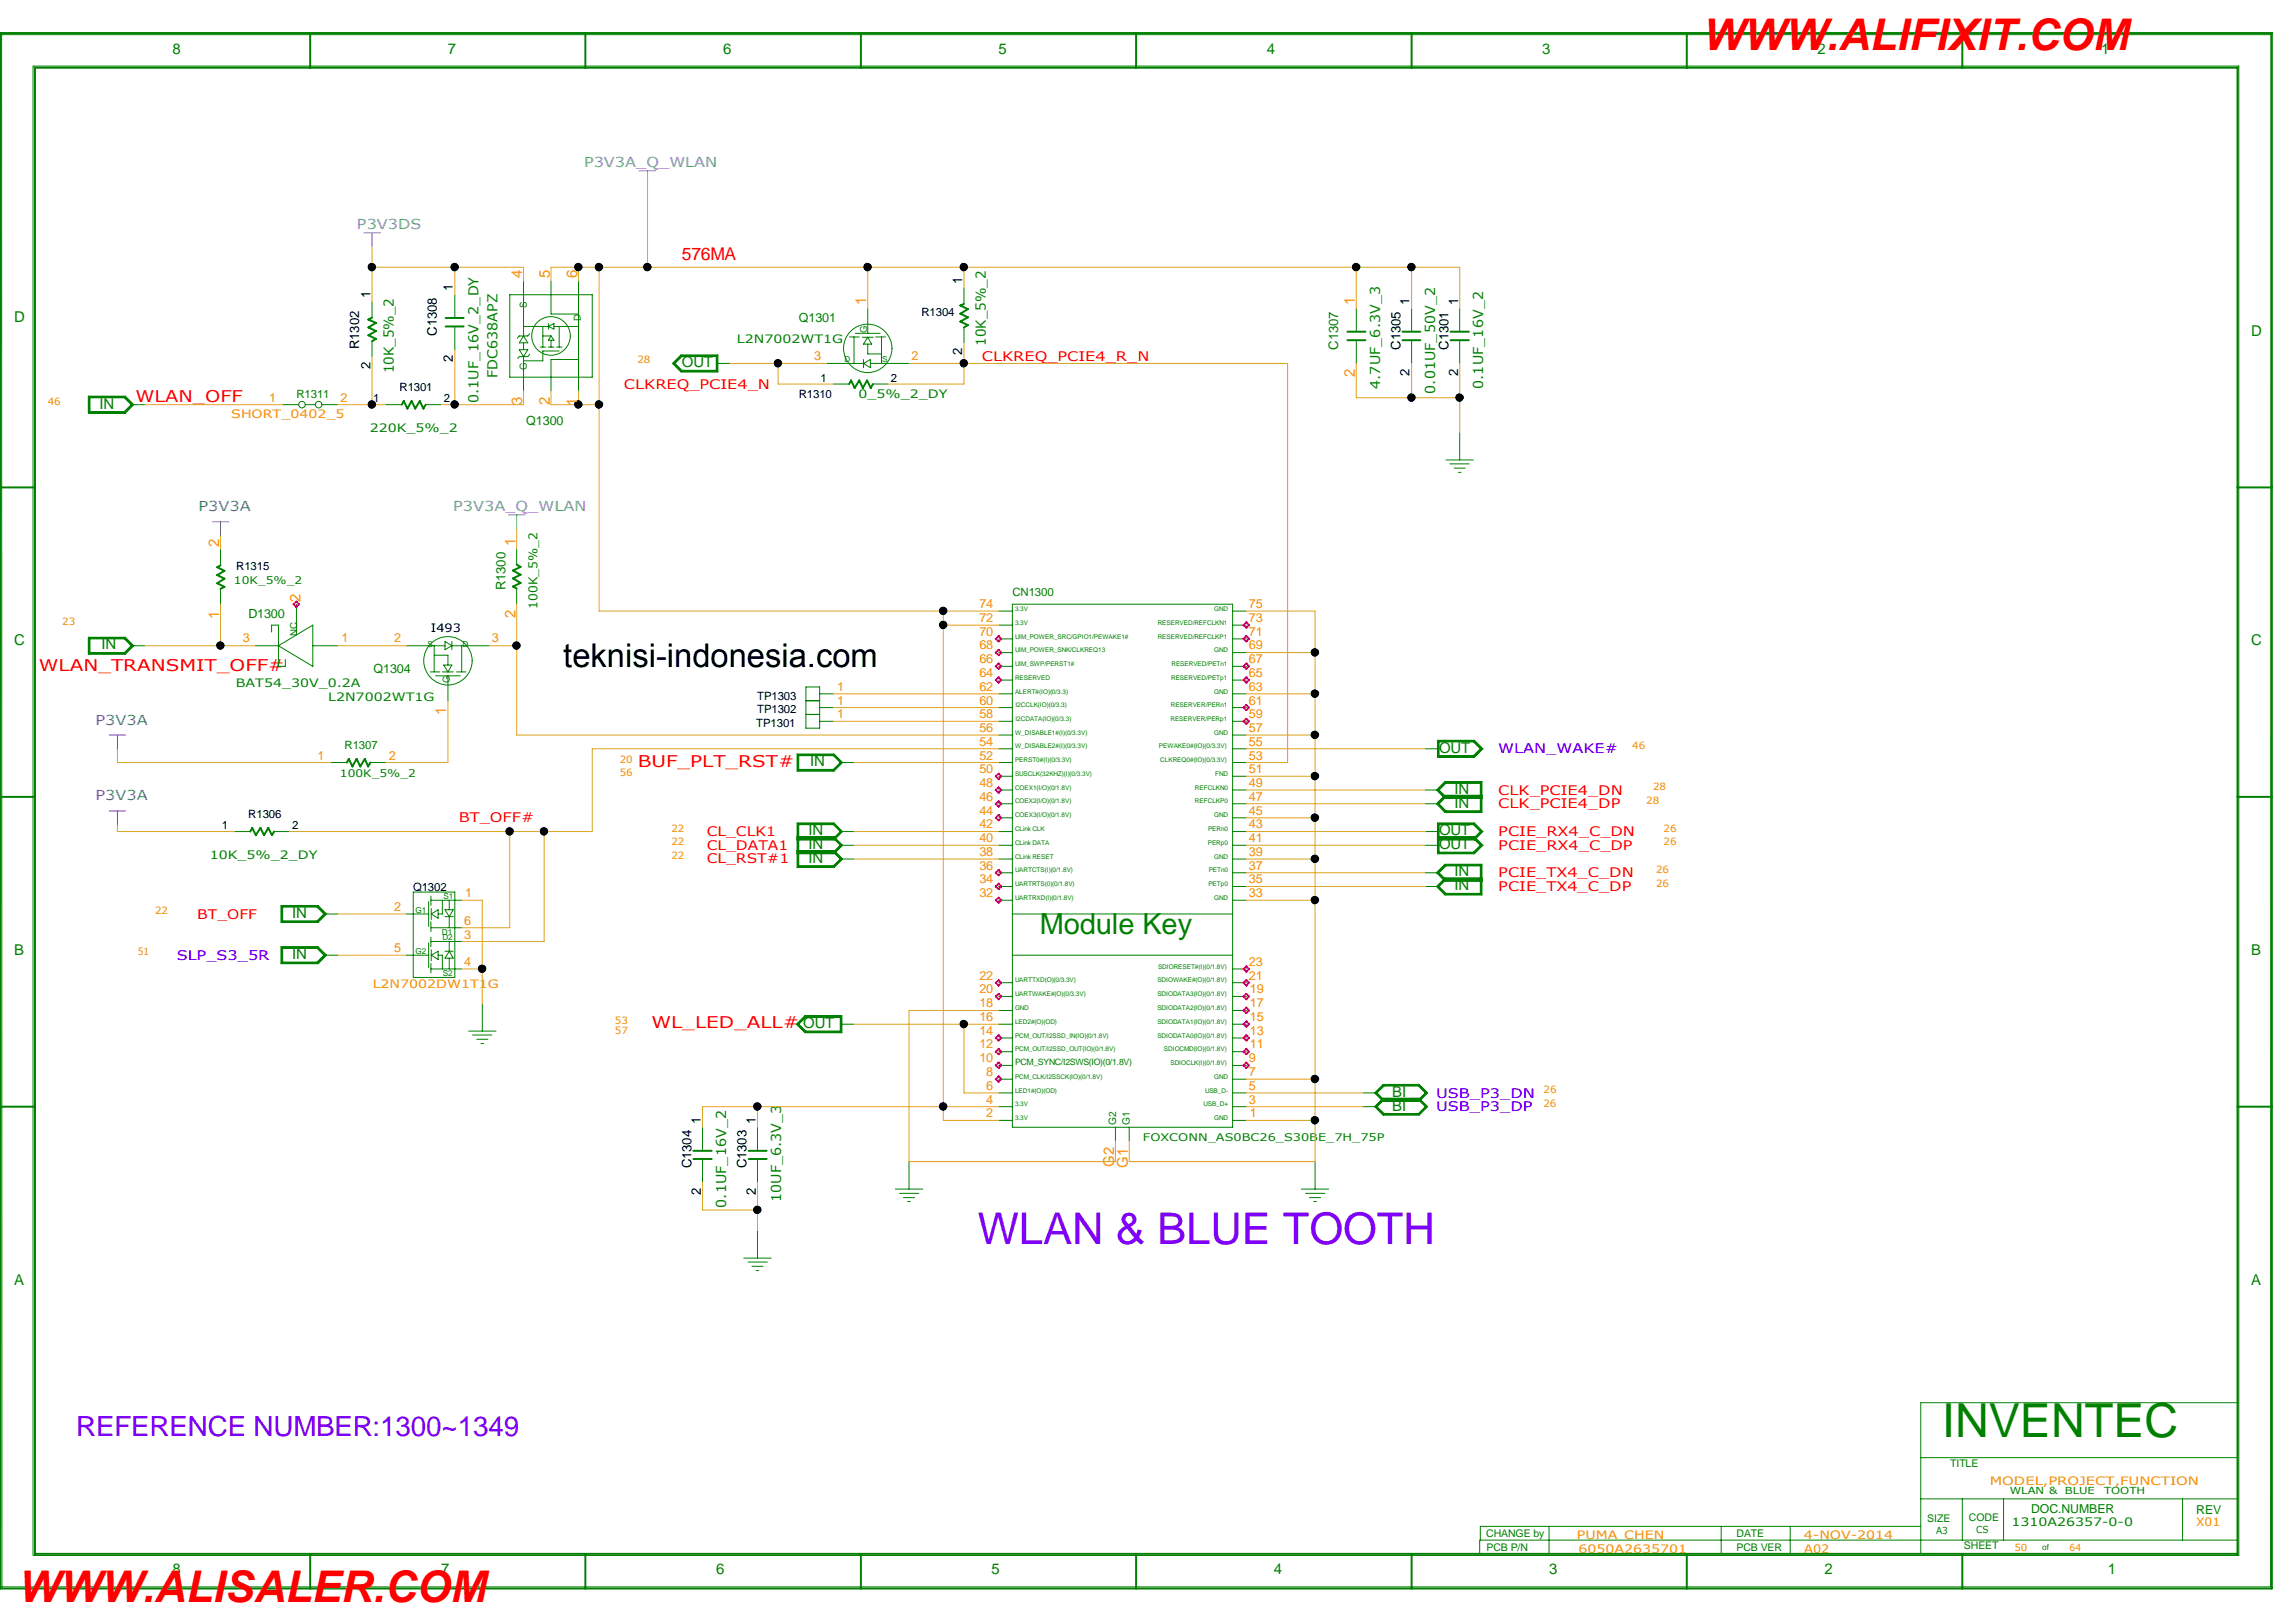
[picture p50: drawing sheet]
<svg xmlns="http://www.w3.org/2000/svg" width="297mm" height="210mm" viewBox="0 0 297 210" stroke-linecap="round" stroke-linejoin="round" font-family="sans-serif">
<defs><g id="words">
<text font-size="6.1" fill="#008000" x="251.2" y="186">INVENTEC</text>
<g font-size="5.6" fill="#f00">
<text x="220.4" y="6.4">WWW.ALIFIXIT.COM</text>
<text x="2.5" y="207.3">WWW.ALISALER.COM</text>
</g>
<text font-size="5.6" fill="#8000ff" x="126.5" y="161">WLAN &amp; BLUE TOOTH</text>
<text font-size="4.2" x="72.9" y="86.3">teknisi-indonesia.com</text>
<text font-size="3.8" fill="#008000" x="134.5" y="120.9">Module Key</text>
<text font-size="3.6" fill="#8000ff" x="9.9" y="185.9">REFERENCE NUMBER:1300~1349</text>
<text font-size="2.3" fill="#f00" x="88.2" y="33.7">576MA</text>
<g font-size="2.1" fill="#f00">
<text x="17.5" y="52.1">WLAN_OFF</text>
<text x="5" y="86.8">WLAN_TRANSMIT_OFF#</text>
<text x="82.5" y="99.3">BUF_PLT_RST#</text>
<text x="84.3" y="133.1">WL_LED_ALL# OUT</text>
</g>
<g font-size="1.9" fill="#008000">
<text x="22.3" y="6.9">8</text>
<text x="58" y="6.9">7</text>
<text x="93.6" y="6.9">6</text>
<text x="129.2" y="6.9">5</text>
<text x="163.9" y="6.9">4</text>
<text x="199.5" y="6.9">3</text>
<text x="235.2" y="6.9">2</text>
<text x="271.8" y="6.9">1</text>
<text x="1.8" y="41.7">D</text>
<text x="88.2" y="47.5">OUT</text>
<text x="291.2" y="43.4">D</text>
<text x="12.9" y="52.9">IN</text>
<text x="1.8" y="83.5">C</text>
<text x="291.2" y="83.5">C</text>
<text x="13.1" y="84">IN</text>
<text x="104.8" y="99.2">IN</text>
<text x="186.2" y="97.4">OUT</text>
<text x="188.2" y="104.5">IN</text>
<text x="188.2" y="102.7">IN</text>
<text x="104.6" y="111.6">IN</text>
<text x="104.6" y="109.9">IN</text>
<text x="104.6" y="108.1">IN</text>
<text x="186.2" y="109.9">OUT</text>
<text x="186.2" y="108.1">OUT</text>
<text x="188.2" y="113.4">IN</text>
<text x="37.8" y="118.8">IN</text>
<text x="188.2" y="115.2">IN</text>
<text x="1.8" y="123.6">B</text>
<text x="37.8" y="124.1">IN</text>
<text x="291.2" y="123.6">B</text>
<text x="180.1" y="141.9">BI</text>
<text x="180.1" y="143.7">BI</text>
<text x="1.8" y="166.3">A</text>
<text x="291.2" y="166.3">A</text>
<text x="22.3" y="203.7">8</text>
<text x="57.1" y="203.7">7</text>
<text x="92.7" y="203.7">6</text>
<text x="128.3" y="203.7">5</text>
<text x="164.8" y="203.7">4</text>
<text x="200.4" y="203.7">3</text>
<text x="236" y="203.7">2</text>
<text x="272.7" y="203.7">1</text>
</g>
<g font-size="1.9" fill="#ff8d00">
<text x="67.6" y="36" transform="rotate(-90 67.6 36)">4</text>
<text x="71.1" y="36" transform="rotate(-90 71.1 36)">5</text>
<text x="74.7" y="36" transform="rotate(-90 74.7 36)">6</text>
<text x="112.1" y="39.4" transform="rotate(-90 112.1 39.4)">1</text>
<text x="175.3" y="39.4" transform="rotate(-90 175.3 39.4)">1</text>
<text x="67.6" y="52.4" transform="rotate(-90 67.6 52.4)">3</text>
<text x="71.1" y="52.4" transform="rotate(-90 71.1 52.4)">2</text>
<text x="74.7" y="52.5" transform="rotate(-90 74.7 52.5)">1</text>
<text x="175.3" y="48.8" transform="rotate(-90 175.3 48.8)">2</text>
<text x="28.4" y="70.7" transform="rotate(-90 28.4 70.7)">2</text>
<text x="66.7" y="70.6" transform="rotate(-90 66.7 70.6)">1</text>
<text x="38.9" y="77.9" transform="rotate(-90 38.9 77.9)">2</text>
<text x="28.4" y="80.1" transform="rotate(-90 28.4 80.1)">1</text>
<text x="66.7" y="80" transform="rotate(-90 66.7 80)">2</text>
<text x="57.7" y="92.6" transform="rotate(-90 57.7 92.6)">1</text>
<text x="144.1" y="151" transform="rotate(-90 144.1 151)">G2</text>
<text x="145.9" y="151.1" transform="rotate(-90 145.9 151.1)">G1</text>
</g>
<g font-size="1.8" fill="#1e90ff">
<text x="75.6" y="21.7">P3V3A_Q_WLAN</text>
<text x="46.2" y="29.7">P3V3DS</text>
<text x="58.6" y="66.2">P3V3A_Q_WLAN</text>
</g>
<g font-size="1.8" fill="#008000">
<text x="127.5" y="44.7" transform="rotate(-90 127.5 44.7)">10K_5%_2</text>
<text x="51" y="48.3" transform="rotate(-90 51 48.3)">10K_5%_2</text>
<text x="61.9" y="52.2" transform="rotate(-90 61.9 52.2)">0.1UF_16V_2_DY</text>
<text x="64.3" y="48.9" transform="rotate(-90 64.3 48.9)">FDC638APZ</text>
<text x="178.6" y="50.3" transform="rotate(-90 178.6 50.3)">4.7UF_6.3V_3</text>
<text x="185.7" y="51" transform="rotate(-90 185.7 51)">0.01UF_50V_2</text>
<text x="191.9" y="50.3" transform="rotate(-90 191.9 50.3)">0.1UF_16V_2</text>
<text x="101" y="155.6" transform="rotate(-90 101 155.6)">10UF_6.3V_3</text>
<text x="93.9" y="156.3" transform="rotate(-90 93.9 156.3)">0.1UF_16V_2</text>
</g>
<g font-size="1.8" fill="#0080ff">
<text x="25.7" y="66.2">P3V3A</text>
<text x="12.4" y="93.8">P3V3A</text>
<text x="12.4" y="103.6">P3V3A</text>
</g>
<g font-size="1.7">
<text x="47.9" y="38.5" transform="rotate(-90 47.9 38.5)">1</text>
<text x="58.6" y="37.6" transform="rotate(-90 58.6 37.6)">1</text>
<text x="124.5" y="36.7" transform="rotate(-90 124.5 36.7)">1</text>
<text x="182.4" y="39.4" transform="rotate(-90 182.4 39.4)">1</text>
<text x="188.6" y="39.4" transform="rotate(-90 188.6 39.4)">1</text>
<text x="46.5" y="45.2" transform="rotate(-90 46.5 45.2)">R1302</text>
<text x="47.9" y="47.8" transform="rotate(-90 47.9 47.8)">2</text>
<text x="56.5" y="43.5" transform="rotate(-90 56.5 43.5)">C1308</text>
<text x="58.6" y="46.9" transform="rotate(-90 58.6 46.9)">2</text>
<text x="124.5" y="46" transform="rotate(-90 124.5 46)">2</text>
<text x="181.2" y="45.3" transform="rotate(-90 181.2 45.3)">C1305</text>
<text x="187.4" y="45.3" transform="rotate(-90 187.4 45.3)">C1301</text>
<text x="182.4" y="48.7" transform="rotate(-90 182.4 48.7)">2</text>
<text x="188.6" y="48.7" transform="rotate(-90 188.6 48.7)">2</text>
<text x="90.7" y="145.4" transform="rotate(-90 90.7 145.4)">1</text>
<text x="97.8" y="145.4" transform="rotate(-90 97.8 145.4)">1</text>
<text x="89.4" y="151.2" transform="rotate(-90 89.4 151.2)">C1304</text>
<text x="90.7" y="154.6" transform="rotate(-90 90.7 154.6)">2</text>
<text x="96.6" y="151.2" transform="rotate(-90 96.6 151.2)">C1303</text>
<text x="97.8" y="154.6" transform="rotate(-90 97.8 154.6)">2</text>
</g>
<g font-size="1.7" fill="#f00">
<text x="127" y="46.7">CLKREQ_PCIE4_R_N</text>
<text x="80.7" y="50.3">CLKREQ_PCIE4_N</text>
<text x="59.3" y="106.4">BT_OFF#</text>
<text x="193.8" y="102.8">CLK_PCIE4_DN</text>
<text x="193.8" y="104.6">CLK_PCIE4_DP</text>
<text x="91.4" y="111.7">CL_RST#1</text>
<text x="91.4" y="108.2">CL_CLK1</text>
<text x="91.4" y="109.9">CL_DATA1</text>
<text x="193.8" y="109.9">PCIE_RX4_C_DP</text>
<text x="193.8" y="113.5">PCIE_TX4_C_DN</text>
<text x="193.8" y="108.2">PCIE_RX4_C_DN</text>
<text x="25.5" y="118.9">BT_OFF</text>
<text x="193.8" y="115.3">PCIE_TX4_C_DP</text>
</g>
<g font-size="1.7" fill="#008000">
<text x="173.1" y="45.3" transform="rotate(-90 173.1 45.3)">C1307</text>
<text x="65.4" y="76.4" transform="rotate(-90 65.4 76.4)">R1300</text>
</g>
<g font-size="1.7" fill="#00f">
<text x="193.8" y="97.5">WLAN_WAKE#</text>
<text x="22.9" y="124.2">SLP_S3_5R</text>
<text x="185.8" y="143.8">USB_P3_DP</text>
<text x="185.8" y="142">USB_P3_DN</text>
</g>
<g font-size="1.6" fill="#008000">
<text x="103.3" y="41.6">Q1301</text>
<text x="68.1" y="55">Q1300</text>
<text x="32.1" y="80">D1300</text>
<text x="69.6" y="78.8" transform="rotate(-90 69.6 78.8)">100K_5%_2</text>
<text x="48.3" y="87.1">Q1304</text>
<text x="262.8" y="195.8">DOC.NUMBER</text>
<text x="284.1" y="195.9">REV</text>
</g>
<g font-size="1.6" fill="#ff8d00">
<text x="105.3" y="46.7">3</text>
<text x="117.9" y="46.7">2</text>
<text x="34.8" y="52">1</text>
<text x="44.1" y="52">2</text>
<text x="31.4" y="83.1">3</text>
<text x="44.2" y="83.1">1</text>
<text x="51" y="83.1">2</text>
<text x="63.6" y="83.1">3</text>
<text x="126.7" y="78.7">74</text>
<text x="126.7" y="80.5">72</text>
<text x="126.7" y="82.3">70</text>
<text x="161.6" y="78.7">75</text>
<text x="161.6" y="80.5">73</text>
<text x="161.6" y="82.3">71</text>
<text x="108.3" y="89.4">1</text>
<text x="126.7" y="84">68</text>
<text x="126.7" y="85.8">66</text>
<text x="126.7" y="87.6">64</text>
<text x="126.7" y="89.4">62</text>
<text x="161.6" y="84">69</text>
<text x="161.6" y="85.8">67</text>
<text x="161.6" y="87.6">65</text>
<text x="161.6" y="89.4">63</text>
<text x="108.3" y="93">1</text>
<text x="108.3" y="91.2">1</text>
<text x="126.7" y="91.2">60</text>
<text x="126.7" y="93">58</text>
<text x="126.7" y="94.7">56</text>
<text x="161.6" y="91.2">61</text>
<text x="161.6" y="93">59</text>
<text x="161.6" y="94.7">57</text>
<text x="41.1" y="98.3">1</text>
<text x="50.3" y="98.3">2</text>
<text x="126.7" y="96.5">54</text>
<text x="126.7" y="98.3">52</text>
<text x="126.7" y="100.1">50</text>
<text x="126.7" y="101.9">48</text>
<text x="161.6" y="96.5">55</text>
<text x="161.6" y="98.3">53</text>
<text x="161.6" y="100.1">51</text>
<text x="161.6" y="101.9">49</text>
<text x="126.7" y="103.6">46</text>
<text x="126.7" y="105.4">44</text>
<text x="126.7" y="107.2">42</text>
<text x="161.6" y="103.6">47</text>
<text x="161.6" y="105.4">45</text>
<text x="161.6" y="107.2">43</text>
<text x="126.7" y="109">40</text>
<text x="126.7" y="110.7">38</text>
<text x="126.7" y="112.5">36</text>
<text x="161.6" y="109">41</text>
<text x="161.6" y="110.7">39</text>
<text x="161.6" y="112.5">37</text>
<text x="51" y="117.9">2</text>
<text x="60.1" y="119.7">6</text>
<text x="60.2" y="116.1">1</text>
<text x="126.7" y="114.3">34</text>
<text x="126.7" y="116.1">32</text>
<text x="161.6" y="114.3">35</text>
<text x="161.6" y="116.1">33</text>
<text x="51" y="123.2">5</text>
<text x="60.1" y="121.5">3</text>
<text x="60.1" y="125">4</text>
<text x="161.6" y="125">23</text>
<text x="126.7" y="126.8">22</text>
<text x="126.7" y="128.6">20</text>
<text x="126.7" y="130.3">18</text>
<text x="161.6" y="126.8">21</text>
<text x="161.7" y="128.6">19</text>
<text x="161.7" y="130.3">17</text>
<text x="126.7" y="132.1">16</text>
<text x="126.7" y="133.9">14</text>
<text x="126.7" y="135.7">12</text>
<text x="126.7" y="137.5">10</text>
<text x="161.6" y="137.5">9</text>
<text x="161.7" y="132.1">15</text>
<text x="161.7" y="133.9">13</text>
<text x="161.7" y="135.7">11</text>
<text x="127.6" y="139.2">8</text>
<text x="127.6" y="141.1">6</text>
<text x="127.6" y="142.8">4</text>
<text x="161.6" y="139.2">7</text>
<text x="161.6" y="141.1">5</text>
<text x="161.6" y="142.8">3</text>
<text x="127.6" y="144.6">2</text>
<text x="161.7" y="144.6">1</text>
</g>
<g font-size="1.5">
<text x="119.2" y="40.9">R1304</text>
<text x="48.3" y="52.1">1</text>
<text x="51.7" y="50.6">R1301</text>
<text x="57.4" y="52.1">2</text>
<text x="103.3" y="51.5">R1310</text>
<text x="106.2" y="49.4">1</text>
<text x="115.3" y="49.4">2</text>
<text x="30.6" y="73.8">R1315</text>
<text x="55.7" y="81.8">I493</text>
<text x="97.8" y="94.1">TP1301</text>
<text x="98" y="90.6">TP1303</text>
<text x="98" y="92.3">TP1302</text>
<text x="28.7" y="107.3">1</text>
<text x="32.1" y="105.9">R1306</text>
<text x="37.8" y="107.3">2</text>
<text x="53.5" y="115.3">Q1302</text>
</g>
<g font-size="1.5" fill="#008000">
<text x="95.3" y="44.4">L2N7002WT1G</text>
<text x="38.3" y="51.5">R1311</text>
<text x="111.1" y="51.5">0_5%_2_DY</text>
<text x="47.8" y="56">220K_5%_2</text>
<text x="131" y="77.1">CN1300</text>
<text x="30.5" y="88.9">BAT54_30V_0.2A</text>
<text x="42.5" y="90.7">L2N7002WT1G</text>
<text x="44.6" y="96.9">R1307</text>
<text x="27.1" y="111.2">10K_5%_2_DY</text>
<text x="260.2" y="197.5">1310A26357-0-0</text>
</g>
<g font-size="1.5" fill="#ff8d00">
<text x="29.9" y="54.1">SHORT_0402_5</text>
<text x="48.2" y="127.9">L2N7002DW1T1G</text>
<text x="257.4" y="192.2">MODEL,PROJECT,FUNCTION</text>
<text x="284.1" y="197.5">X01</text>
<text x="204" y="199.1">PUMA CHEN</text>
<text x="204.2" y="200.9">6050A2635701</text>
<text x="233.4" y="199.1">4-NOV-2014</text>
<text x="233.4" y="200.9">A02</text>
</g>
<g font-size="1.4" fill="#008000">
<text x="30.3" y="75.5">10K_5%_2</text>
<text x="44" y="100.5">100K_5%_2</text>
<text x="147.9" y="147.7">FOXCONN_AS0BC26_S30BE_7H_75P</text>
<text x="252.3" y="189.9">TITLE</text>
<text x="249.3" y="197">SIZE</text>
<text x="254.7" y="196.9">CODE</text>
<text x="192.3" y="198.8">CHANGE by</text>
<text x="192.3" y="200.7">PCB P/N</text>
<text x="224.7" y="198.8">DATE</text>
<text x="224.7" y="200.7">PCB VER</text>
<text x="254.1" y="200.4">SHEET</text>
</g>
<g font-size="1.3" fill="#008000">
<text x="68.2" y="39.9" transform="rotate(-90 68.2 39.9)">S</text>
<text x="75.1" y="41.6" transform="rotate(-90 75.1 41.6)">D</text>
<text x="68.2" y="47.9" transform="rotate(-90 68.2 47.9)">G</text>
<text x="112.2" y="43.1" transform="rotate(-90 112.2 43.1)">G</text>
<text x="38.4" y="82.3" transform="rotate(-90 38.4 82.3)">NC</text>
<text x="58.2" y="88.4" transform="rotate(-90 58.2 88.4)">G</text>
<text x="144.4" y="145.5" transform="rotate(-90 144.4 145.5)">G2</text>
<text x="146.2" y="145.5" transform="rotate(-90 146.2 145.5)">G1</text>
<text x="260" y="193.4">WLAN &amp;</text>
<text x="267.1" y="193.4">BLUE</text>
<text x="272.2" y="193.4">TOOTH</text>
<text x="250.5" y="198.5">A3</text>
<text x="255.6" y="198.4">CS</text>
</g>
<g font-size="1.3" fill="#ff8d00">
<text x="82.5" y="47">28</text>
<text x="6.2" y="52.4">46</text>
<text x="8" y="80.9">23</text>
<text x="80.2" y="98.7">20</text>
<text x="80.2" y="100.5">56</text>
<text x="211.2" y="96.9">46</text>
<text x="86.9" y="107.6">22</text>
<text x="213" y="104">28</text>
<text x="213.9" y="102.2">28</text>
<text x="215.2" y="107.6">26</text>
<text x="86.9" y="111.2">22</text>
<text x="86.9" y="109.4">22</text>
<text x="214.2" y="112.9">26</text>
<text x="215.2" y="109.4">26</text>
<text x="20.1" y="118.3">22</text>
<text x="214.2" y="114.7">26</text>
<text x="17.8" y="123.6">51</text>
<text x="79.5" y="132.5">53</text>
<text x="79.5" y="133.8">57</text>
<text x="199.7" y="143.2">26</text>
<text x="199.7" y="141.4">26</text>
<text x="260.6" y="200.7">50</text>
<text x="267.8" y="200.7">64</text>
</g>
<g font-size="1.1" fill="#008000">
<text x="109.3" y="46.9">D</text>
<text x="114.1" y="46.9">S</text>
<text x="55.3" y="83.7">S</text>
<text x="59.8" y="83.7">D</text>
<text x="53.8" y="118.1">G1</text>
<text x="57.4" y="116.3">S1</text>
<text x="53.8" y="123.4">G2</text>
<text x="57.2" y="120.9">D1</text>
<text x="57.2" y="121.7">D2</text>
<text x="57.3" y="126.3">S2</text>
<text x="131.3" y="137.8">PCM_SYNC/I2SWS(IO)(0/1.8V)</text>
<text x="264.2" y="200.6">of</text>
</g>
<g font-size=".8" fill="#008000">
<text x="131.3" y="79">3.3V</text>
<text x="131.3" y="80.9">3.3V</text>
<text x="131.3" y="82.6">UIM_POWER_SRC/GPIO1/PEWAKE1#</text>
<text x="149.8" y="80.9">RESERVED/REFCLKN1</text>
<text x="149.8" y="82.6">RESERVED/REFCLKP1</text>
<text x="157.1" y="79">GND</text>
<text x="131.3" y="84.4">UIM_POWER_SNK/CLKREQ13</text>
<text x="131.3" y="86.2">UIM_SWP/PERST1#</text>
<text x="131.3" y="88">RESERVED</text>
<text x="131.3" y="89.7">ALERT#(IO)(0/3.3)</text>
<text x="151.5" y="88">RESERVED/PETp1</text>
<text x="151.6" y="86.2">RESERVED/PETn1</text>
<text x="157.1" y="84.4">GND</text>
<text x="157.1" y="89.7">GND</text>
<text x="131.3" y="95.1">W_DISABLE1#(I)(0/3.3V)</text>
<text x="131.4" y="91.5">I2CCLK(IO)(0/3.3)</text>
<text x="131.4" y="93.3">I2CDATA(IO)(0/3.3)</text>
<text x="151.4" y="93.3">RESERVER/PERp1</text>
<text x="151.5" y="91.5">RESERVER/PERn1</text>
<text x="157.1" y="95.1">GND</text>
<text x="131.3" y="96.9">W_DISABLE2#(I)(0/3.3V)</text>
<text x="131.3" y="98.6">PERST0#(I)(0/3.3V)</text>
<text x="131.3" y="100.4">SUSCLK(32KHZ)(I)(0/3.3V)</text>
<text x="149.9" y="96.9">PEWAKE0#(IO)(0/3.3V)</text>
<text x="150.1" y="98.6">CLKREQ0#(IO)(0/3.3V)</text>
<text x="157.2" y="100.4">FND</text>
<text x="131.3" y="102.2">COEX1(I/O)(0/1.8V)</text>
<text x="131.3" y="105.8">COEX3(I/O)(0/1.8V)</text>
<text x="131.3" y="107.6">CLink CLK</text>
<text x="131.3" y="104">COEX2(I/O)(0/1.8V)</text>
<text x="154.6" y="102.2">REFCLKN0</text>
<text x="154.6" y="104">REFCLKP0</text>
<text x="156.3" y="107.6">PERn0</text>
<text x="157.1" y="105.8">GND</text>
<text x="131.3" y="109.3">CLink DATA</text>
<text x="131.3" y="111.1">CLink RESET</text>
<text x="131.3" y="112.9">UARTCTS(I)(0/1.8V)</text>
<text x="156.2" y="109.3">PERp0</text>
<text x="156.4" y="112.9">PETn0</text>
<text x="157.1" y="111.1">GND</text>
<text x="131.3" y="114.7">UARTRTS(0)(0/1.8V)</text>
<text x="131.3" y="116.5">UARTRXD(I)(0/1.8V)</text>
<text x="156.3" y="114.7">PETp0</text>
<text x="157.1" y="116.5">GND</text>
<text x="149.8" y="125.3">SDIORESET#(I)(0/1.8V)</text>
<text x="131.3" y="127.1">UARTTXD(O)(0/3.3V)</text>
<text x="131.3" y="128.9">UARTWAKE#(O)(0/3.3V)</text>
<text x="131.3" y="130.7">GND</text>
<text x="149.7" y="127.1">SDIOWAKE#(O)(0/1.8V)</text>
<text x="149.7" y="128.9">SDIODATA3(IO)(0/1.8V)</text>
<text x="149.7" y="130.7">SDIODATA2(IO)(0/1.8V)</text>
<text x="131.3" y="132.5">LED2#(O)(OD)</text>
<text x="131.3" y="134.3">PCM_OUT/I2SSD_IN(IO)(0/1.8V)</text>
<text x="131.3" y="136.1">PCM_OUT/I2SSD_OUT(IO)(0/1.8V)</text>
<text x="149.7" y="132.5">SDIODATA1(IO)(0/1.8V)</text>
<text x="149.7" y="134.3">SDIODATA0(IO)(0/1.8V)</text>
<text x="150.6" y="136.1">SDIOCMD(IO)(0/1.8V)</text>
<text x="151.4" y="137.8">SDIOCLK(I)(0/1.8V)</text>
<text x="131.3" y="139.6">PCM_CLK/I2SSCK(IO)(0/1.8V)</text>
<text x="131.3" y="141.4">LED1#(O)(OD)</text>
<text x="131.3" y="143.2">3.3V</text>
<text x="155.7" y="143.2">USB_D+</text>
<text x="155.9" y="141.4">USB_D-</text>
<text x="157.1" y="139.6">GND</text>
<text x="131.3" y="144.9">3.3V</text>
<text x="157.1" y="144.9">GND</text>
</g>
</g></defs>
<g fill="none" stroke="#008000" stroke-width=".25">
<path d="M0 4.3h293.9v201.3h-293.9zM40.1 4.3v4.5M75.7 4.3v4.5M111.4 4.3v4.5M147 4.3v4.5M182.6 4.3v4.5M218.2 4.3v4.5M253.9 4.3v4.5M289.5 8.8h-285v192.3h285M289.5 8.7v192.4M124.7 39.3l-.5 .2 1 .5-1 .6 1 .5-1 .5 1 .5-.5 .3M48.1 41.1l-.4 .3 .9 .4-.9 .6 .9 .4-.9 .6 .9 .5-.5 .3"/>
<path d="M52 52.4l.2-.5 .5 1 .6-1 .4 1 .6-1 .5 1 .3-.5M57.7 41.1h2.3M57.7 42.2h2.3M109.9 49.7l.2-.5 .5 1 .6-1 .4 1 .6-1 .4 1 .3-.5M174.3 42.9h2.4M174.3 44h2.4M181.4 42.9h2.4M181.4 44h2.4M187.7 42.9h2.3M187.7 44h2.3M0 63.1h4.5M28.5 73.2l-.4 .2 .9 .5-.9 .5 .9 .5-.9 .6 .9 .4-.5 .3"/>
<path d="M66.8 73.1l.5 .3-.9 .4 .9 .6-.9 .4 .9 .6-.9 .5 .4 .3M289.5 63.1h4.4M44.9 98.7l.2-.5 .5 1 .5-1 .5 1 .6-1 .4 1 .3-.5M0 103.1h4.5M32.4 107.6l.2-.5 .5 1 .6-1 .5 1 .5-1 .5 1 .3-.5M289.5 103.1h4.4M0 143.2h4.5M89.7 148.9h2.4M89.7 150h2.4M96.9 148.9h2.3M96.9 150h2.3M289.5 143.2h4.4"/>
<path d="M40.1 201.1v4.5M75.7 201.1v4.5M111.4 201.1v4.5M147 201.1v4.5M182.6 201.1v4.5M218.2 201.1v4.5M253.9 201.1v4.5"/>
</g>
<g fill="none" stroke="#008000" stroke-width=".13">
<path d="M.2 4.4l.1 201M.3 4.5h293.4M4.3 8.6v192.7M4.3 8.6h285.3v192.7h-285.3M293.8 4.5l-.1 200.9h-293.4M48.1 39v2.1M58.8 38.1v3M66 38.1h10.6v10.7h-10.6zM67.7 36.4v7.1M71.3 36.4v4.2h3.5M74.8 36.4v14.2M112.3 39.9v3.2"/>
<path d="M124.7 37.3v2M175.5 39.9v3M182.6 39.9v3M188.8 39.9v3M11.4 51.3h4.8l1.1 1.1-1.1 1.1h-4.8zM11.5 51.4h4.7l1 1-1 1h-4.7zM11.6 51.4h4.5l1 1-1 .9h-4.5zM11.6 51.5h4.5l.9 .9-.9 .9h-4.5zM17 52.4h1.8M36.6 52.4h2M39.5 52.4h1.3M41.7 52.4h2"/>
<path d="M48.1 44.2v1.9M49.9 52.4h2.1M55.1 52.4h2M58.8 42.2v3.1M67.2 45.3h1.1l-.6 .8zM67.7 43.5l.6 .9h-1.1zM67.7 42.2h3.2M67.7 44.4v.9M67.7 46.1v4.5M68.5 45.8l-.2 .3h-1.1l-.2 .3M68.5 43.2l-.2 .3h-1.1l-.3 .3M69.9 44.9h.7"/>
<path d="M70.2 43.5h1.1M70.2 42.2v2.7M70.9 44.9h.8M70.9 42.2l.8-.3v.7zM70.9 41.9v.7M71.3 43.5l.4 .5h-.8zM71.3 44v.9M71.7 42.2h3.1M72 44.9h.7M72.3 42.2v2.7M72.3 45.4h-2.1v1.3h-2.5M74.8 46.5h-3.5v4.1"/>
<path d="M87.1 47l1-1h4.7v2.1h-4.7zM87.3 47l.9-.9h4.5v1.8h-4.5zM88.1 45.9h4.8v2.2h-4.8l-1.1-1.1zM88.2 46.1h4.5v1.9h-4.5l-1-1zM92.7 47h1.7M106.9 47h4.8M107.8 49.7h2.1M109.9 43.6h1.3M110.5 43.6v3.4M110.7 43.1h3.2M111.5 43.6h1.5M111.7 47l.9-.5v1.1z"/>
<path d="M111.7 46.5v1.1M112.3 43.6l.5 .9h-1.1zM112.3 44.5v1.3h1.7M112.6 47h5M112.9 49.7h2M113.3 43.6h1.3M114 43.6v3.4M124.7 42.4v2M175.5 44v3M182.6 44v3M187.1 59.5h3.5M188.8 44v3"/>
<path d="M188.8 56v3.5M28.5 71.1v2.1M28.5 76.2v2M38.4 78.2v3.9M66.8 71.1v2M66.8 76.2v2M129.2 79.1h1.8M131 78.2h28.5v67.7h-28.5zM159.5 79.1h1.7M187.6 60h2.5M188.1 60.6h1.5M188.7 61.1h.3"/>
<path d="M11.4 82.5h4.8l1.1 1.1-1.1 1.1h-4.8zM11.5 82.5h4.7l1 1.1-1 1h-4.7zM11.6 82.6h4.5l1 1-1 .9h-4.5zM11.6 82.7h4.5l.9 .9-.9 .9h-4.5zM17 83.6h1.8M33 83.6h3M35.1 81.8v-.9h.9v5.3h.9v-.9M36 83.6l4.5-2.7v5.3zM40.5 83.6h3.2M42.8 98.7h2.1M47.9 98.7h2M52.6 83.6h5"/>
<path d="M55.7 87h1.2M56.2 83.6v3.4M56.2 84.8h1.8v1.3M56.3 87.5h3.3M57.2 87h1.4M57.4 86.1h1.1l-.5 .9zM57.6 83l.9 .6-.9 .5zM58 87.5v3.2M58.5 83.6h4.8M58.5 83v1.1M59.1 87h1.2M59.7 83.6v3.4"/>
<path d="M103.1 97.6h4.8l1.1 1.1-1.1 1.1h-4.8zM103.2 97.7h4.7l1 1-1 1h-4.7zM103.3 97.7h4.6l.9 1-.9 1h-4.6zM103.3 97.8h4.5l.9 .9-.9 .9h-4.5zM104.3 92.5h1.7M104.3 88.9h1.7v5.3h-1.7zM104.3 90.7h1.7M106 91.6h1.8M106 93.3h1.8M106 89.8h1.8M108.7 98.7h1.8M129.2 84.5h1.8"/>
<path d="M129.2 82.7h1.8M129.2 96.9h1.8M129.2 98.7h1.8M129.2 80.9h1.8M129.2 86.2h1.8M129.2 91.6h1.8M129.2 93.3h1.8M129.2 89.8h1.8M129.2 88h1.8M129.2 95.1h1.8M159.5 84.5h1.7M159.5 82.7h1.7"/>
<path d="M159.5 96.9h1.7M159.5 98.7h1.7M159.5 80.9h1.7M159.5 86.2h1.7M159.5 91.6h1.7M159.5 93.3h1.7M159.5 89.8h1.7M159.5 88h1.7M159.5 95.1h1.7M184.4 96.9h1.8M186 95.8h4.8l1.1 1.1-1.1 1.1h-4.8zM186 95.9h4.7l1 1-1 1.1h-4.7z"/>
<path d="M186.1 95.9h4.6l.9 1-.9 1h-4.6zM186.2 96h4.4l.9 .9-.9 .9h-4.4zM30.3 107.6h2.1M35.5 107.6h2M36.4 117.2h4.7l1.1 1.1-1.1 1.1h-4.7zM36.4 117.3h4.7l1 1-1 1h-4.7zM36.5 117.3h4.6l.9 1-.9 1h-4.6zM36.6 117.4h4.4l.9 .9-.9 .9h-4.4zM41.9 118.3h1.8M52.6 118.3h2.9M53.5 115.4h5.3v11.1h-5.3zM55.5 116.7v3.2"/>
<path d="M55.7 116v1.2M55.7 119.3v1.3M55.7 116.5h4M55.8 118.3l.9-.6v1.1zM55.8 117.6v1.4M57.2 116.5v1.8h-.5M57.6 117.7h1l-.5 .9zM57.6 118.6h1M58.1 116.5v1.2M58.1 118.6v1.5M103.1 108.7h4.8l1.1-1.1-1.1-1.1h-4.8v5.8h4.8l1.1-1.1-1.1-1.1h-4.8M103.1 108.3h4.8l1.1 1.1-1.1 1.1h-4.8"/>
<path d="M103.2 108.6h4.7l1-1-1-1h-4.7v5.6h4.7l1-1-1-1.1h-4.7M103.2 108.3h4.7l1 1.1-1 1h-4.7M103.3 108.5h4.6l.9-.9-.9-1h-4.6v5.5h4.6l.9-.9-.9-1h-4.6M103.3 108.4h4.6l.9 1-.9 .9h-4.6M103.3 108.5h4.5M103.3 110.3h4.5M107.8 108.5l.9 .9M107.8 110.3l.9 .9M108.7 107.6l-.9 .9M108.7 107.6l-.9-.9h-4.5v5.4h4.5l.9-.9M108.7 107.6h1.8M108.7 109.4l-.9 .9"/>
<path d="M108.7 109.4h1.8M108.7 111.2h1.8M129.2 102.2h1.8M129.2 104h1.8M129.2 107.6h1.8M129.2 109.4h1.8M129.2 111.2h1.8M129.2 112.9h1.8M129.2 116.5h1.8M129.2 100.5h1.8M129.2 105.8h1.8M129.2 114.7h1.8"/>
<path d="M131 118.3h28.5M159.5 102.2h1.7M159.5 104h1.7M159.5 107.6h1.7M159.5 109.4h1.7M159.5 111.2h1.7M159.5 112.9h1.7M159.5 116.5h1.7M159.5 100.5h1.7M159.5 105.8h1.7M159.5 114.7h1.7M184.4 102.2h1.8"/>
<path d="M184.4 104h1.8M184.4 107.6h1.8M184.4 109.4h1.8M184.4 112.9h1.8M184.4 114.7h1.8M186 108.3h4.8l1.1 1.1-1.1 1.1h-4.8v-4h4.8l1.1 1.1-1.1 1.1h-4.8M186 108.3h4.7l1 1.1-1 1h-4.7v-3.8h4.7l1 1-1 1h-4.7M186.1 108.4h4.6l.9 1-.9 .9h-4.6v-3.7h4.6l.9 1-.9 .9h-4.6M186.2 102.2l.9 .9M186.2 102.2l.9-.9h4.4v3.6h-4.4l-.9-.9M186.2 112.9l.9-.8h4.4v3.5h-4.4l-.9-.9M186.2 108.5h4.4"/>
<path d="M186.2 106.7h4.4l.9 .9-.9 .9 .9 .9-.9 .9h-4.4zM186.2 112.9l.9 .9M187.1 103.1h4.4M187.1 103.1l-.9 .9M187.1 113.8h4.4M187.1 113.8l-.9 .9M191.6 103.1h-4.6l-.9 .9 .9 1h4.6v-3.7h-4.6l-.9 .9 .9 1h4.6M191.6 113.7h-4.6l-.9 1 .9 1h4.6v-3.7h-4.6l-.9 .9 .9 1h4.6M191.6 103h-4.6l-1 1 1 1.1h4.6v-3.9h-4.6l-1 1 1 1.1h4.6M191.6 113.7h-4.6l-1 1 1 1h4.6v-3.8h-4.6l-1 1 1 1.1h4.6M191.7 102.9h-4.8l-1.1 1.1 1.1 1.2h4.8v-4.1h-4.8l-1.1 1.1 1.1 1.1h4.8M191.7 113.6h-4.8l-1.1 1.1 1.1 1.1h4.8v-4h-4.8l-1.1 1.1 1.1 1.1h4.8"/>
<path d="M36.4 122.5h4.7l1.1 1.1-1.1 1.1h-4.7zM36.4 122.6h4.7l1 1-1 1.1h-4.7zM36.5 122.7h4.6l.9 .9-.9 1h-4.6zM36.6 122.7h4.4l.9 .9-.9 .9h-4.4zM41.9 123.6h1.8M52.6 123.6h2.9M55.5 122v3.2M55.7 121.3v1.2M55.7 124.7v1.2M55.7 121.8h4M55.7 120.1h4M55.7 125.4h4"/>
<path d="M55.8 123.6l.9-.5v1.1zM55.8 122.9v1.4M56.7 123.6h.5v1.8M57.6 123.1h1M58.1 123.1l.5 .9h-1zM58.1 121.8v1.3M58.1 124v1.4M60.6 133.4h3.6M61.1 133.9h2.5M61.7 134.5h1.4M62.2 135h.4M62.4 129.9v3.5"/>
<path d="M103 132.5l1.1-1.1h4.8v2.2h-4.8zM103.3 132.5l1-.8h4.4v1.7h-4.4zM104.2 131.5h4.6v2.1h-4.6l-1.1-1.1zM104.2 131.6h4.6v1.9h-4.6l-1-1zM108.7 132.5h1.8M129.2 132.5h1.8M129.2 128.9h1.8M129.2 127.2h1.8M129.2 134.3h1.8M129.2 130.8h1.8M129.2 137.9h1.8M129.2 136.1h1.8"/>
<path d="M129.2 139.7h1.8M131 123.6h28.5M159.5 132.5h1.7M159.5 125.4h1.7M159.5 128.9h1.7M159.5 127.2h1.7M159.5 134.3h1.7M159.5 130.8h1.7M159.5 137.9h1.7M159.5 136.1h1.7M159.5 139.7h1.7M90.9 145.9v3"/>
<path d="M90.9 150v3M98 145.9v3M98 150v3M98 159.3v3.5M115.8 153.9h3.6M116.4 154.4h2.5M116.9 155h1.4M117.4 155.5h.4M117.6 150.3v3.6M129.2 143.2h1.8M129.2 141.4h1.8M129.2 145h1.8"/>
<path d="M144.3 145.9v1.8M146.1 145.9v1.8M159.5 143.2h1.7M159.5 141.4h1.7M159.5 145h1.7M168.4 153.9h3.5M168.9 154.4h2.5M169.4 155h1.5M170 155.5h.3M170.1 150.3v3.6M176.4 143.2h1.7M176.4 141.4h1.7"/>
<path d="M177.8 141.4l1.1-1.1h4.7l1.1 1.1-1.1 1.1h-4.7zM177.9 143.2l1.1-1h4.6l1 1-1 1h-4.6zM177.9 141.4l1.1-1h4.6l1 1-1 1.1h-4.6zM178.1 143.2l.9-1h4.6l.9 1-.9 1h-4.6zM178.1 141.4l.9-.9h4.6l.9 .9-.9 1h-4.6zM178.1 141.4l1-.9h4.4l.9 .9-.9 .9M178.1 141.4l1 .9M178.9 142.1h4.7l1.1 1.1-1.1 1.1h-4.7l-1.1-1.1zM179.1 142.3h4.4M179.1 142.3l-1 .9M183.5 142.3l.9 .9-.9 .9h-4.4l-1-.9M96.2 162.8h3.6"/>
<path d="M96.8 163.3h2.5M97.3 163.9h1.4M97.8 164.4h.4M191.4 199.3v1.8M200.4 197.5v3.6M222.7 197.5v3.6M231.6 197.5v3.6M248.5 197.5h-57v1.8h98M248.5 181.5v19.6M248.5 194h41M248.5 188.6h41M248.6 181.5h41"/>
<path d="M253.9 194v5.3M259.2 194v5.3M282.4 194v5.3"/>
<circle cx="39.1" cy="52.4" r=".43"/>
<circle cx="41.2" cy="52.4" r=".43"/>
<circle cx="71.3" cy="43.5" r="2.5"/>
<circle cx="112.3" cy="45.1" r="3.1"/>
<circle cx="58" cy="85.5" r="3.1"/>
</g>
<g fill="none" stroke="#daa520" stroke-width=".13">
<path d="M48.1 31.9v7.1M48.1 34.6h19.6v1.8M58.8 34.6v3.5M71.3 36.4v-1.8h117.5v5.3M74.8 34.6v1.8M77.5 34.6v44.5h51.7M83.8 23.9v10.7M112.3 34.6v5.3M124.7 34.6v2.7M175.5 34.6v5.3M182.6 34.6v5.3M18.8 52.4h17.8"/>
<path d="M43.7 52.4h6.2M48.1 46.1v6.3M58.8 45.3v7.1M67.7 50.6v1.8h-10.6M71.3 50.6v1.8h6.2M74.8 50.6v1.8M94.4 47h12.5M100.7 47v2.7h7.1M117.6 47h49v51.7h-5.4M124.7 44.4v5.3h-9.8M175.5 47v4.5h13.3M182.6 47v4.5"/>
<path d="M188.8 47v9M28.5 69.3v1.8M28.5 78.2v5.4M66.8 68.4v2.7M66.8 78.2v16.9h62.4M122 79.1v65.9h7.2M161.2 79.1h8.9v71.2h-24v-2.6M15.2 96.9v1.8h27.6M18.8 83.6h14.2M43.7 83.6h8.9M58 90.7v8h-8.1M63.3 83.6h3.5"/>
<path d="M107.8 89.8h21.4M107.8 91.6h21.4M107.8 93.3h21.4M110.5 98.7h18.7M122 80.9h7.2M129.2 96.9h-52.6v10.7h-39.1M161.2 96.9h23.2M161.2 95.1h8.9M161.2 89.8h8.9M161.2 84.5h8.9M15.2 106.7v.9h15.1M43.7 118.3h8.9"/>
<path d="M59.7 116.5h2.7v13.4M66 107.6v12.5h-6.3M70.4 107.6v14.2h-10.7M110.5 107.6h18.7M110.5 109.4h18.7M110.5 111.2h18.7M161.2 107.6h23.2M161.2 109.4h23.2M161.2 112.9h23.2M161.2 114.7h23.2M161.2 102.2h23.2M161.2 104h23.2"/>
<path d="M161.2 111.2h8.9M161.2 116.5h8.9M161.2 100.5h8.9M161.2 105.8h8.9M43.7 123.6h8.9M59.7 125.4h2.7M110.5 132.5h18.7M124.7 132.5v8.9h4.5M129.2 130.8h-11.6v19.5h26.7v-2.6M161.2 139.7h8.9M90.9 153v3.6h7.1M98 143.2v2.7"/>
<path d="M98 153v6.3M129.2 143.2h-38.3v2.7M161.2 141.4h15.2M161.2 143.2h15.2M161.2 145h8.9"/>
</g>
<path d="M47.1 30.1h2.1M48.1 30.1v1.8M82.7 22.1h2.1M83.8 22.1v1.8M65.8 66.6h2.1M66.8 66.6v1.8" fill="none" stroke="#1e90ff" stroke-width=".13"/>
<path d="M27.5 67.5h2.1M28.5 67.5v1.8M14.1 95.1h2.2M15.2 95.1v1.8M14.1 104.9h2.2M15.2 104.9v1.8" fill="none" stroke="#0080ff" stroke-width=".13"/>
<g fill="none" stroke="#ff1493" stroke-width=".25">
<path d="M38 78.2l.4-.3 .3 .3-.3 .4zM128.8 88l.4-.4 .3 .4-.3 .3zM128.8 84.5l.4-.4 .3 .4-.3 .3zM129.2 85.9l.3 .3-.3 .4-.4-.4zM129.2 82.3l.3 .4-.3 .3-.4-.3zM160.9 82.7l.3-.4 .4 .4-.4 .3zM160.9 80.9l.3-.4 .4 .4-.4 .3zM160.9 93.3l.3-.3 .4 .3-.4 .4zM160.9 88l.3-.4 .4 .4-.4 .3zM160.9 91.6l.3-.4 .4 .4-.4 .3zM161.2 85.9l.4 .3-.4 .4-.3-.4zM128.8 116.5l.4-.3 .3 .3-.3 .3z"/>
<path d="M128.8 114.7l.4-.4 .3 .4-.3 .4zM128.8 105.8l.4-.3 .3 .3-.3 .4zM128.8 102.2l.4-.3 .3 .3-.3 .4zM128.8 100.5l.4-.4 .3 .4-.3 .3zM128.8 104l.4-.3 .3 .3-.3 .4zM129.2 112.6l.3 .3-.3 .4-.4-.4zM128.8 136.1l.4-.4 .3 .4-.3 .3zM128.8 134.3l.4-.4 .3 .4-.3 .4zM128.8 128.9l.4-.3 .3 .3-.3 .4zM128.8 127.2l.4-.4 .3 .4-.3 .4zM129.2 139.3l.3 .4-.3 .3-.4-.3zM129.2 137.5l.3 .4-.3 .3-.4-.3z"/>
<path d="M160.9 130.8l.3-.4 .4 .4-.4 .3zM160.9 128.9l.3-.3 .4 .3-.4 .4zM160.9 127.2l.3-.4 .4 .4-.4 .4zM160.9 125.4l.3-.3 .4 .3-.4 .4zM161.2 137.5l.4 .4-.4 .3-.3-.3zM161.2 135.7l.4 .4-.4 .3-.3-.3zM161.2 133.9l.4 .4-.4 .4-.3-.4zM161.2 132.2l.4 .3-.4 .4-.3-.4z"/>
</g>
<g fill="#000">
<circle cx="48.1" cy="34.6" r=".49"/>
<circle cx="58.8" cy="34.6" r=".49"/>
<circle cx="74.8" cy="34.6" r=".49"/>
<circle cx="77.5" cy="34.6" r=".49"/>
<circle cx="83.8" cy="34.6" r=".49"/>
<circle cx="112.2" cy="34.6" r=".49"/>
<circle cx="124.7" cy="34.6" r=".49"/>
<circle cx="175.4" cy="34.6" r=".49"/>
<circle cx="182.6" cy="34.6" r=".49"/>
<circle cx="48.1" cy="52.3" r=".49"/>
<circle cx="58.8" cy="52.3" r=".49"/>
<circle cx="74.8" cy="52.3" r=".49"/>
<circle cx="77.5" cy="52.3" r=".49"/>
<circle cx="100.6" cy="47" r=".49"/>
<circle cx="124.7" cy="47" r=".49"/>
<circle cx="182.6" cy="51.5" r=".49"/>
<circle cx="188.8" cy="51.5" r=".49"/>
<circle cx="122" cy="79.1" r=".49"/>
<circle cx="28.5" cy="83.5" r=".49"/>
<circle cx="66.8" cy="83.5" r=".49"/>
<circle cx="122" cy="80.9" r=".49"/>
<circle cx="170.1" cy="89.8" r=".49"/>
<circle cx="170.1" cy="95.1" r=".49"/>
<circle cx="170.1" cy="84.4" r=".49"/>
<circle cx="65.9" cy="107.6" r=".49"/>
<circle cx="70.4" cy="107.6" r=".49"/>
<circle cx="170.1" cy="111.1" r=".49"/>
<circle cx="170.1" cy="105.8" r=".49"/>
<circle cx="170.1" cy="116.5" r=".49"/>
<circle cx="170.1" cy="100.4" r=".49"/>
<circle cx="62.4" cy="125.4" r=".49"/>
<circle cx="124.7" cy="132.5" r=".49"/>
<circle cx="170.1" cy="139.6" r=".49"/>
<circle cx="98" cy="143.2" r=".49"/>
<circle cx="98" cy="156.6" r=".49"/>
<circle cx="122" cy="143.2" r=".49"/>
<circle cx="170.1" cy="145" r=".49"/>
</g>
<g fill="none" stroke="#000" stroke-width=".13">
<circle cx="48.1" cy="34.6" r=".49"/>
<circle cx="58.8" cy="34.6" r=".49"/>
<circle cx="74.8" cy="34.6" r=".49"/>
<circle cx="77.5" cy="34.6" r=".49"/>
<circle cx="83.8" cy="34.6" r=".49"/>
<circle cx="112.2" cy="34.6" r=".49"/>
<circle cx="124.7" cy="34.6" r=".49"/>
<circle cx="175.4" cy="34.6" r=".49"/>
<circle cx="182.6" cy="34.6" r=".49"/>
<circle cx="48.1" cy="52.3" r=".49"/>
<circle cx="58.8" cy="52.3" r=".49"/>
<circle cx="74.8" cy="52.3" r=".49"/>
<circle cx="77.5" cy="52.3" r=".49"/>
<circle cx="100.6" cy="47" r=".49"/>
<circle cx="124.7" cy="47" r=".49"/>
<circle cx="182.6" cy="51.5" r=".49"/>
<circle cx="188.8" cy="51.5" r=".49"/>
<circle cx="122" cy="79.1" r=".49"/>
<circle cx="28.5" cy="83.5" r=".49"/>
<circle cx="66.8" cy="83.5" r=".49"/>
<circle cx="122" cy="80.9" r=".49"/>
<circle cx="170.1" cy="89.8" r=".49"/>
<circle cx="170.1" cy="95.1" r=".49"/>
<circle cx="170.1" cy="84.4" r=".49"/>
<circle cx="65.9" cy="107.6" r=".49"/>
<circle cx="70.4" cy="107.6" r=".49"/>
<circle cx="170.1" cy="111.1" r=".49"/>
<circle cx="170.1" cy="105.8" r=".49"/>
<circle cx="170.1" cy="116.5" r=".49"/>
<circle cx="170.1" cy="100.4" r=".49"/>
<circle cx="62.4" cy="125.4" r=".49"/>
<circle cx="124.7" cy="132.5" r=".49"/>
<circle cx="170.1" cy="139.6" r=".49"/>
<circle cx="98" cy="143.2" r=".49"/>
<circle cx="98" cy="156.6" r=".49"/>
<circle cx="122" cy="143.2" r=".49"/>
<circle cx="170.1" cy="145" r=".49"/>
</g>
<use href="#words"/>
</svg>
